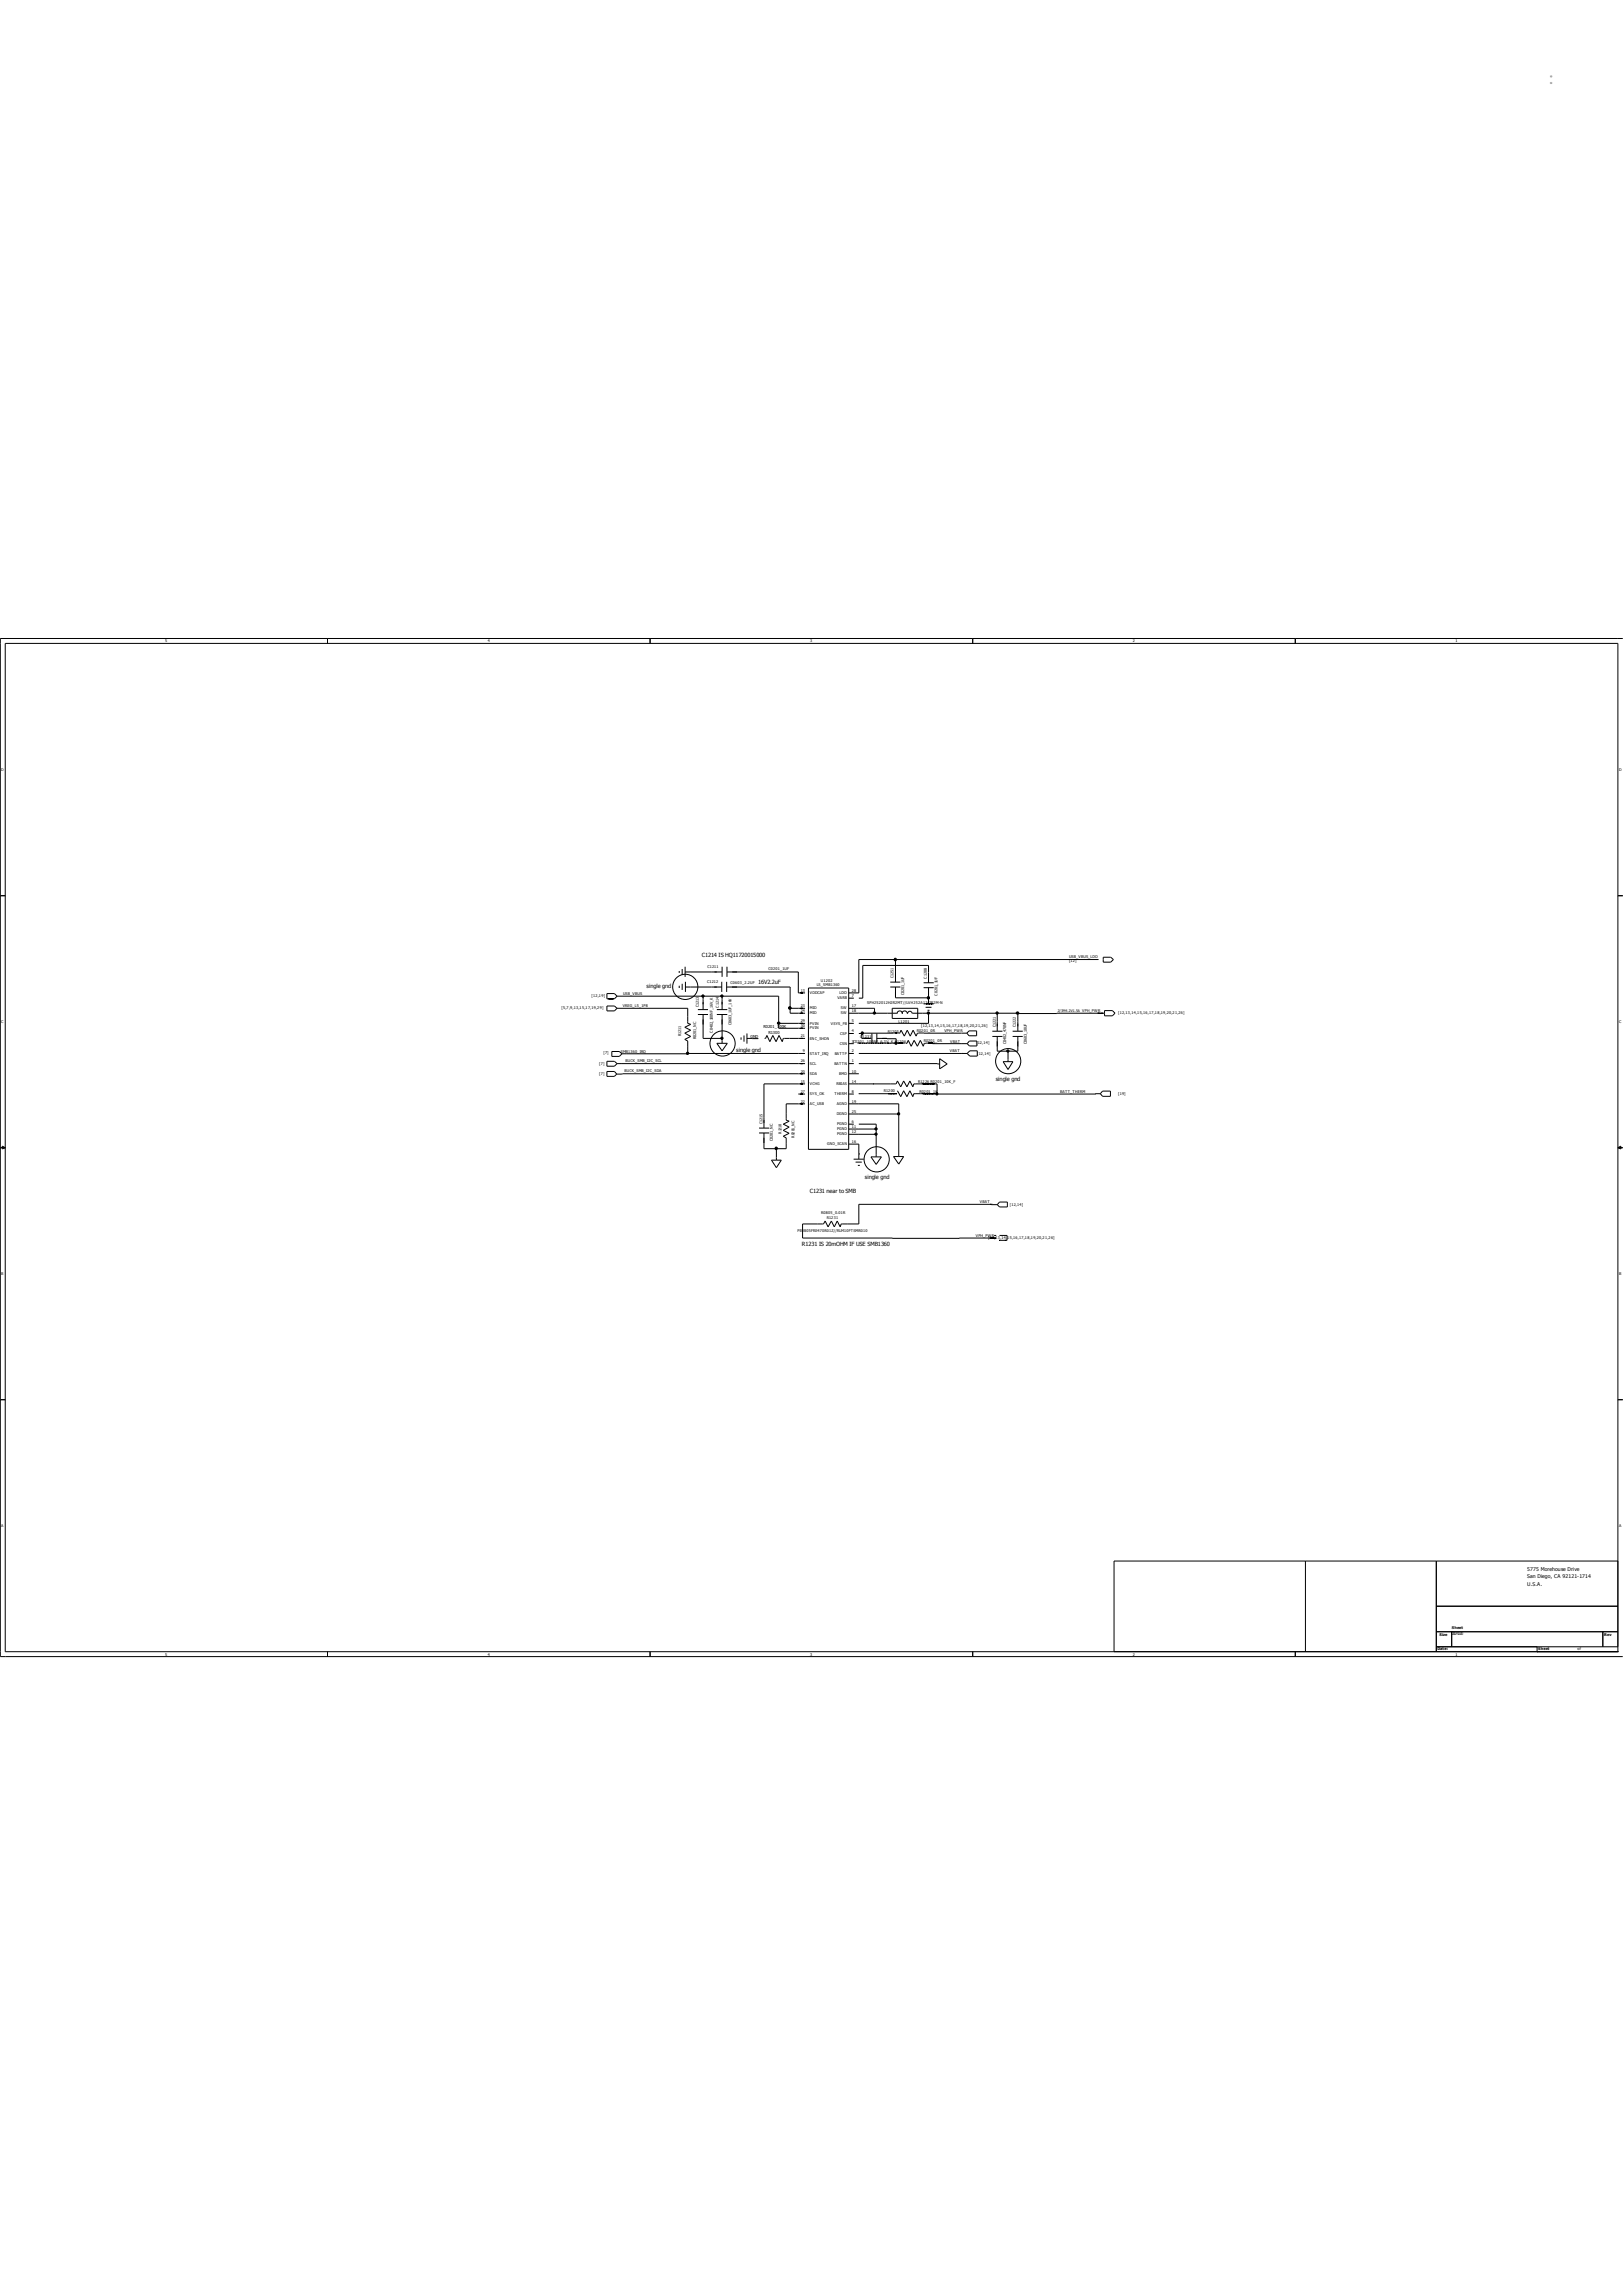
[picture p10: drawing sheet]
<svg xmlns="http://www.w3.org/2000/svg" width="210mm" height="297mm" viewBox="0 0 210 297" stroke-linecap="round" stroke-linejoin="round" font-family="sans-serif">
<defs><g id="words">
<text font-size="1.8" fill="#666" x="200.3" y="10.9">：</text>
<g font-size=".7">
<text x="90.8" y="123.8">C1214 IS HQ11720015000</text>
<text x="83.7" y="127.7">single gnd</text>
<text x="98.1" y="127.3">16V2.2uF</text>
<text x="95.3" y="136">single gnd</text>
<text x="128.8" y="139.8">single gnd</text>
<text x="104.8" y="154.4">C1231 near to SMB</text>
<text x="111.9" y="152.5">single gnd</text>
<text x="103.8" y="161.2">R1231 IS 20mOHM IF USE SMB1360</text>
<text x="197.6" y="203.2">5775 Morehouse Drive</text>
<text x="197.6" y="204.1">San Diego, CA 92121-1714</text>
<text x="197.6" y="205.1">U.S.A.</text>
</g>
<g font-size=".5">
<text x="21.4" y="83.1">5</text>
<text x="63.1" y="83.1">4</text>
<text x="104.8" y="83.1">3</text>
<text x="146.6" y="83.1">2</text>
<text x="188.3" y="83.1">1</text>
<text x=".2" y="99.7">D</text>
<text x="209.5" y="99.7">D</text>
<text x="91.5" y="125.2">C1211</text>
<text x="99.5" y="125.4">C0201_1UF</text>
<text x="138.3" y="124.4">[12]</text>
<text x="138.3" y="123.9">USB_VBUS_LDO</text>
<text x="72.7" y="130.6">[5,7,9,13,15,17,19,29]</text>
<text x="76.5" y="128.9">[12,19]</text>
<text x="80.6" y="130.3">VREG_L5_1P8</text>
<text x="80.6" y="128.8">USB_VBUS</text>
<text x="90.4" y="130.3" transform="rotate(-90 90.4 130.3)">C1213</text>
<text x="91.5" y="127.2">C1212</text>
<text x="93" y="130.3" transform="rotate(-90 93 130.3)">C1214</text>
<text x="94.5" y="127.2">C0603_2.2UF</text>
<text x="103.6" y="128.3">13</text>
<text x="103.6" y="130.3">23</text>
<text x="103.6" y="130.9">24</text>
<text x="104.8" y="128.6">VDDCAP</text>
<text x="104.8" y="130.6">MID</text>
<text x="104.8" y="131.2">MID</text>
<text x="105.7" y="127.5">LS_SMB1360</text>
<text x="106.2" y="127">U1202</text>
<text x="108.3" y="129.3">VARB</text>
<text x="108.6" y="128.6">LDO</text>
<text x="108.8" y="130.6">SW</text>
<text x="108.8" y="131.2">SW</text>
<text x="110.2" y="129">7</text>
<text x="110.2" y="130.3">17</text>
<text x="110.2" y="130.9">18</text>
<text x="110.2" y="128.3">28</text>
<text x="112.2" y="129.8">SPH252012H2R2MT//LVH252A12-2R2M-N</text>
<text x="115.6" y="126.5" transform="rotate(-90 115.6 126.5)">C1251</text>
<text x="117" y="128.8" transform="rotate(-90 117 128.8)">C0201_1UF</text>
<text x="119.9" y="126.6" transform="rotate(-90 119.9 126.6)">C1208</text>
<text x="121.3" y="128.8" transform="rotate(-90 121.3 128.8)">C0201_1UF</text>
<text x="136.9" y="130.9">2/3M4.2V1.5A VPH_PWR</text>
<text x="144.7" y="131.2">[12,13,14,15,16,17,18,19,20,21,26]</text>
<text x=".2" y="132.3">C</text>
<text x="77.5" y="137.8">[7]</text>
<text x="78.1" y="136.4">[7]</text>
<text x="80.3" y="136.2">SMB1360_IRQ</text>
<text x="81" y="137.4">BUCK_SMB_I2C_SCL</text>
<text x="88.1" y="134.1" transform="rotate(-90 88.1 134.1)">R1211</text>
<text x="90.1" y="134.4" transform="rotate(-90 90.1 134.4)">R0201_NC</text>
<text x="92.2" y="133.6" transform="rotate(-90 92.2 133.6)">C0402_100NF_16V_K</text>
<text x="94.7" y="132.6" transform="rotate(-90 94.7 132.6)">C0603_1UF_16V</text>
<text x="97.1" y="134.3">GND</text>
<text x="98.8" y="133">R0201_100K</text>
<text x="99.4" y="133.7">R1300</text>
<text x="103.6" y="134.2">21</text>
<text x="103.6" y="137.4">26</text>
<text x="103.6" y="132.2">29</text>
<text x="103.6" y="132.9">30</text>
<text x="103.9" y="136.1">9</text>
<text x="104.8" y="136.4">STAT_IRQ</text>
<text x="104.8" y="134.5">ENC_SHDN</text>
<text x="104.8" y="137.7">SCL</text>
<text x="104.8" y="132.5">PVIN</text>
<text x="104.8" y="133.2">PVIN</text>
<text x="107.5" y="132.5">VSYS_FB</text>
<text x="108" y="137.7">BATTN</text>
<text x="108" y="136.4">BATTP</text>
<text x="108.7" y="135.2">CSN</text>
<text x="108.7" y="133.8">CSP</text>
<text x="110.2" y="137.4">1</text>
<text x="110.2" y="136.1">2</text>
<text x="110.2" y="134.9">3C0201_100NF_6.3V_K R1206</text>
<text x="110.2" y="133.5">4</text>
<text x="110.2" y="132.2">5</text>
<text x="111.3" y="134.2">C1231</text>
<text x="114.9" y="133.6">R1205</text>
<text x="116.3" y="132.3">L1201</text>
<text x="118.6" y="133.5">R0201_0R</text>
<text x="119.2" y="132.9">[12,13,14,15,16,17,18,19,20,21,26]</text>
<text x="119.5" y="134.7">R0201_0R</text>
<text x="122.2" y="133.5">VPH_PWR</text>
<text x="122.9" y="136.1">VBAT</text>
<text x="122.9" y="134.9">VBAT</text>
<text x="126.3" y="135">[12,14]</text>
<text x="126.4" y="136.4">[12,14]</text>
<text x="128.8" y="132.9" transform="rotate(-90 128.8 132.9)">C1221</text>
<text x="130.2" y="135.1" transform="rotate(-90 130.2 135.1)">C0402_470NF</text>
<text x="131.5" y="132.9" transform="rotate(-90 131.5 132.9)">C1222</text>
<text x="132.9" y="135.1" transform="rotate(-90 132.9 135.1)">C0603_10UF</text>
<text x="209.5" y="132.3">C</text>
<text x="77.5" y="139">[7]</text>
<text x="80.8" y="138.7">BUCK_SMB_I2C_SDA</text>
<text x="103.6" y="140.1">15</text>
<text x="103.6" y="138.8">20</text>
<text x="103.6" y="142.6">22</text>
<text x="103.6" y="141.4">27</text>
<text x="104.8" y="140.4">VCHG</text>
<text x="104.8" y="139">SDA</text>
<text x="104.8" y="142.9">AC_USB</text>
<text x="104.8" y="141.7">SYS_OK</text>
<text x="108" y="141.7">THERM</text>
<text x="108.2" y="140.4">RBIAS</text>
<text x="108.3" y="142.9">AGND</text>
<text x="108.6" y="139">BMD</text>
<text x="110.2" y="141.4">8</text>
<text x="110.2" y="138.8">10</text>
<text x="110.2" y="140.1">14</text>
<text x="110.2" y="142.6">19</text>
<text x="110.2" y="144">25</text>
<text x="114.4" y="141.2">R1200</text>
<text x="118.8" y="140.1">R1226 R0201_10K_F</text>
<text x="119" y="141.3">R0201_1K</text>
<text x="137.2" y="141.4">BATT_THERM</text>
<text x="144.7" y="141.6">[19]</text>
<text x="98.6" y="145.4" transform="rotate(-90 98.6 145.4)">C1215</text>
<text x="100" y="147.6" transform="rotate(-90 100 147.6)">C0201_NC</text>
<text x="101.1" y="146.7" transform="rotate(-90 101.1 146.7)">R1218</text>
<text x="102.8" y="147.2" transform="rotate(-90 102.8 147.2)">R0201_NC</text>
<text x="107" y="148.1">GND_SCAN</text>
<text x="108.3" y="144.3">DGND</text>
<text x="108.3" y="145.6">PGND</text>
<text x="108.3" y="146.2">PGND</text>
<text x="108.3" y="146.9">PGND</text>
<text x="110.2" y="145.3">6</text>
<text x="110.2" y="145.9">11</text>
<text x="110.2" y="146.6">12</text>
<text x="110.2" y="147.9">16</text>
<text x="126.8" y="155.6">VBAT</text>
<text x="130.7" y="155.9">[12,14]</text>
<text x="103.2" y="159.4">PE0805FRE470R01Z//RLM10FTSMR010</text>
<text x="106.3" y="157">R0805_0.01R</text>
<text x="107" y="157.6">R1231</text>
<text x="126.3" y="160">VPH_PWR</text>
<text x="127.9" y="160.3">[12,13,14,15,16,17,18,19,20,21,26]</text>
<text x=".2" y="164.9">B</text>
<text x="209.5" y="164.9">B</text>
<text x=".2" y="197.5">A</text>
<text x="209.5" y="197.5">A</text>
<text x="21.4" y="214.2">5</text>
<text x="63.1" y="214.2">4</text>
<text x="104.8" y="214.2">3</text>
<text x="146.6" y="214.2">2</text>
<text x="186" y="213.5">Date:</text>
<text x="186.2" y="211.6">Size</text>
<text x="187.9" y="210.7">Sheet</text>
<text x="187.9" y="211.5">2017-11-20</text>
<text x="188.3" y="214.2">1</text>
<text x="199" y="213.5">Sheet</text>
<text x="204.1" y="213.5">of</text>
<text x="207.6" y="211.6">Rev</text>
</g>
</g></defs>
<g fill="none" stroke="#000" stroke-width=".13">
<path d="M.7 83.2h208.6v130.5h-208.6zM42.4 82.6v.6M84.1 82.6v.6M125.9 82.6v.6M167.6 82.6v.6M210 82.6h-210v131.7h210M0 115.9h.7M209.3 115.9h.7M78.5 128.5h1l.3 .4-.3 .3h-1zM78.5 130.1h1l.3 .3-.3 .4h-1zM78.5 137.3h1l.3 .3-.3 .3h-1zM78.5 138.6h1l.3 .3-.3 .3h-1z"/>
<path d="M79.2 136h.9l.4 .3-.4 .4h-.9zM79.8 137.6h24.4M79.8 128.9h21v4.1h3.4M79.8 130.4h9.2v2l.4 .1-.8 .4 .8 .4-.8 .3 .8 .5-.8 .4 .4 .2v1.6h-8.5M87.9 125.6v.3M87.9 127.5v.3M88.3 125.3v.8M88.3 127.3v.8M88.6 125.7h4.8M88.6 125.1v1.3M88.7 127.7h4.7M88.7 127v1.3"/>
<path d="M89 136.3h15.2M90.3 130.6h1.3M90.3 131.2h1.3M91 128.9v1.7M91 131.2v3.1h2.4M92.8 130.6h1.3M92.8 131.2h1.3M92.8 135h1.3l-.7 .9zM93.4 127v1.3M93.4 125.1v1.3M93.4 128.9v1.7M93.4 131.2v3.8"/>
<path d="M94 127.7h8.2v3.4h2M94 127v1.3M94.1 125.7h9.2v2.7h.9M94.1 125.1v1.3M95.9 134.2v.3M96.3 133.9v.8M96.6 134.3h1.5M96.6 133.7v1.3M98.9 134.3h.2l.1-.4 .4 .8 .4-.8 .4 .8 .4-.8 .4 .8 .1-.4h2.9M100.8 132.4h3.4M102.2 130.4h2M102.2 130.4h.1"/>
<path d="M104.2 138.9h-24.4M104.6 127.8h5.2v20.9h-5.2zM109.8 137.6h.7M109.8 136.3h.7M109.8 135h.7M109.8 133.7h.7M109.8 132.4h.7M109.8 129.1h.7M109.8 138.9h1.3M109.8 130.4h3.4v.7M109.8 131.1h6.3M110.9 134.9h5"/>
<path d="M111.1 137.6h10.5M111.1 136.3h14M111.6 133.6l-.5 .1M112.8 133.7v1.3M113.5 133.7v1.3M113.5 134.3l2.5 .1v.6M115.2 127.7h1.3M115.2 127h1.3M115.4 130.4h3.3v1.3h-3.3zM115.6 133.6h-4.1v.7h1.2M115.6 133.6h.7M115.9 124.1v2.9"/>
<path d="M115.9 127.7v1.4h4.2M116 134.9h1.1M116.1 131.1a.32 .32 0 0 1 .3-.3 .32 .32 0 0 1 .3 .3 .34 .34 0 0 1 .3-.3 .34 .34 0 0 1 .4 .3h-.1M116.3 133.6h.1l.2-.3 .4 .7 .4-.7 .4 .7 .4-.7 .3 .7 .2-.4h.2M117.2 135h.1l.2-.4 .4 .7 .4-.7 .4 .7 .4-.7 .4 .7 .1-.3h.2M117.4 131.1a.3 .3 0 0 1 .3-.3 .3 .3 0 0 1 .3 .3M118.1 131.1h13.6M118.9 133.6h.6M119.5 129.9h1.3M119.5 127.1h1.3M119.5 127.8h1.3M119.5 133.6h5.6"/>
<path d="M119.8 130.3h.7M119.8 134.9h1.2M120 130.7h.3M120.1 129.1h.1M120.1 131.1v1.3h-9M120.1 127.1v-2.2h-8.5v4.2h-.5M120.1 127.8v2.1M120.6 135h4.5M121.6 136.9l1 .7-1 .7zM124.5 136.3h.1M125.4 133.3h1v.7h-1l-.3-.4zM125.4 134.7h1v.6h-1l-.3-.3z"/>
<path d="M125.5 135.9h.9v.7h-.9l-.4-.3zM128.4 133.4h1.3M128.4 134.1h1.3M129 131.1v2.3M129 134.1v1.9h2.7v-1.9M129.8 137.3h1.3l-.7 1zM130.4 136v1.3M131 133.4h1.3M131 134.1h1.3M131.7 131.1h.1M131.7 131.1v2.3M142.1 124.1h-31v4.3h-1.3"/>
<path d="M142.4 131.1h.4h-11.1M142.7 123.8h1l.4 .3-.4 .4h-1zM142.9 130.7h1l.4 .4-.4 .3h-1zM0 148.5h.7M.3 148.3l.4 .2-.4 .1zM98.2 145.9h1.3M98.2 146.6h1.3M99.8 150.1h1.3l-.6 .9zM100.5 148.6v1.5M103.3 141.5h.9M104.2 140.2h-5.4v5.7M104.2 142.8h-2.5v2.1l.4 .1-.8 .4 .8 .4-.8 .4 .8 .4-.8 .4 .4 .2v1.4h-2.9v-2"/>
<path d="M109.8 140.2h6.2l.1-.4 .4 .8 .4-.8 .4 .8 .4-.8 .4 .8 .1-.4h3v1.3h21.2M109.8 145.4h.7M109.8 141.5h.7M109.8 146h3.6M109.8 146.7h3.6M109.8 148h1.3v1.9M109.8 142.8h6.5v6.8M109.8 144.1h6.5M110.4 149.9h1.4M110.7 150.3h.8M111 150.7h.3M111.1 149.3h.1"/>
<path d="M111.1 145.4h2.3v4.2M112.7 149.6h1.3l-.6 1zM112.9 140.2h.1M115.6 149.6h1.3l-.6 1zM115.8 141.5h.3h-5M116.1 141.1l.4 .8 .4-.8 .4 .8 .4-.8 .4 .8 .1-.4h3M128.3 155.8h.7M128.4 155.8h-17.3v2.5h-2.3l-.1 .4-.4-.8-.4 .8-.3-.8-.5 .8-.3-.8-.2 .4h-2.8v1.8h25.1h-.3M128.6 159.8h.3M129.3 159.8h1v.6h-1M129.3 155.5h1v.6h-1l-.3-.3zM142.7 141.1h1v.7h-1l-.3-.3z"/>
<path d="M209.3 148.5h.7M209.3 148.5l.4-.2v.3zM0 181.1h.7M209.3 181.1h.7M42.4 213.7v.6M84.1 213.7v.6M125.9 213.7v.6M167.6 213.7v.6M168.9 201.9v11.8M185.8 201.9v11.8M185.8 207.8h23.5M185.8 211.1h23.5"/>
<path d="M185.8 213h23.5M187.8 211.1v1.9M198.9 213.7h.1M198.9 213v.7M207.4 211.1v1.9M209.3 213.7h.1M209.3 201.9h-65.2v11.8"/>
<circle cx="88.7" cy="127.7" r="1.63"/>
<circle cx="93.5" cy="135" r="1.63"/>
<circle cx="130.4" cy="137.3" r="1.63"/>
<circle cx="113.4" cy="150" r="1.63"/>
</g>
<g fill="#000" stroke="#000" stroke-width=".13">
<path d="M100.6 132.3h.3v.2h-.3z" fill-rule="evenodd"/>
<path d="M131.5 130.9h.3v.2h-.3z" fill-rule="evenodd"/>
<circle cx="89" cy="136.2" r=".15"/>
<circle cx="91" cy="128.8" r=".15"/>
<circle cx="93.4" cy="134.3" r=".15"/>
<circle cx="93.4" cy="128.8" r=".15"/>
<circle cx="102.2" cy="130.4" r=".17"/>
<circle cx="111.6" cy="133.6" r=".16"/>
<circle cx="113.1" cy="131" r=".15"/>
<circle cx="115.8" cy="124.1" r=".16"/>
<circle cx="115.9" cy="134.9" r=".15"/>
<circle cx="120.1" cy="129.1" r=".16"/>
<circle cx="120.1" cy="131" r=".15"/>
<circle cx="129" cy="131" r=".15"/>
<circle cx="130.4" cy="136" r=".15"/>
<circle cx="100.4" cy="148.5" r=".16"/>
<circle cx="113.3" cy="146.7" r=".15"/>
<circle cx="113.3" cy="146" r=".15"/>
<circle cx="116.3" cy="144.1" r=".15"/>
<circle cx="121.2" cy="141.5" r=".15"/>
</g>
<use href="#words"/>
</svg>
